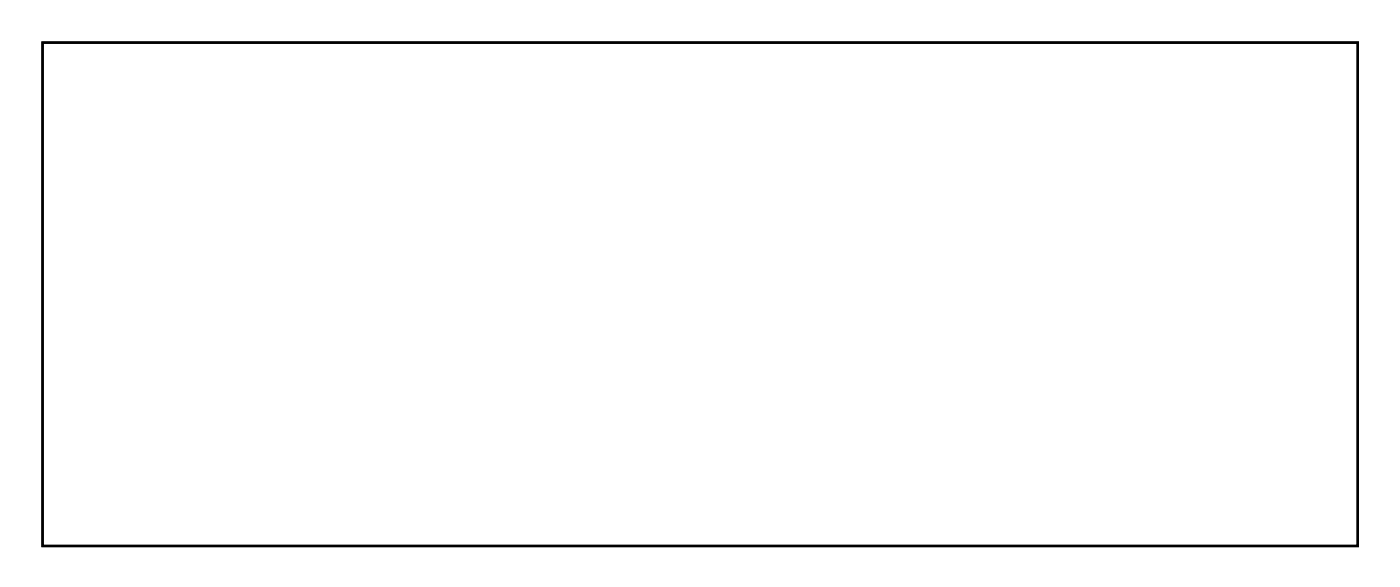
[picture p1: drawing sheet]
<svg xmlns="http://www.w3.org/2000/svg" width="120mm" height="50mm" viewBox="0 0 120 50" stroke-linecap="round" stroke-linejoin="round" font-family="sans-serif">
<path d="M3.6 3.6h112.4v43h-112.4z" fill="none" stroke="#000" stroke-width=".2"/>
<path d="M3.6 3.6h112.4v43h-112.4zM3.6 3.6v43h112.4v-43z" fill="#000"/>
<circle cx="16.2" cy="20.1" r=".74" fill="#fff"/>
<circle cx="16.2" cy="20.1" r=".74" fill="none" stroke="#fff" stroke-width=".75" stroke-linecap="butt"/>
<circle cx="18.7" cy="20.1" r=".74" fill="#fff"/>
<circle cx="18.7" cy="20.1" r=".74" fill="none" stroke="#fff" stroke-width=".75" stroke-linecap="butt"/>
<circle cx="21.3" cy="20.1" r=".74" fill="#fff"/>
<circle cx="21.3" cy="20.1" r=".74" fill="none" stroke="#fff" stroke-width=".75" stroke-linecap="butt"/>
<circle cx="23.8" cy="20.1" r=".74" fill="#fff"/>
<circle cx="23.8" cy="20.1" r=".74" fill="none" stroke="#fff" stroke-width=".75" stroke-linecap="butt"/>
<circle cx="26.3" cy="20.1" r=".74" fill="#fff"/>
<circle cx="26.3" cy="20.1" r=".74" fill="none" stroke="#fff" stroke-width=".75" stroke-linecap="butt"/>
<circle cx="28.9" cy="20.1" r=".74" fill="#fff"/>
<circle cx="28.9" cy="20.1" r=".74" fill="none" stroke="#fff" stroke-width=".75" stroke-linecap="butt"/>
<circle cx="31.4" cy="20.1" r=".74" fill="#fff"/>
<circle cx="31.4" cy="20.1" r=".74" fill="none" stroke="#fff" stroke-width=".75" stroke-linecap="butt"/>
<circle cx="34" cy="20.1" r=".74" fill="#fff"/>
<circle cx="34" cy="20.1" r=".74" fill="none" stroke="#fff" stroke-width=".75" stroke-linecap="butt"/>
<circle cx="36.5" cy="20.1" r=".74" fill="#fff"/>
<circle cx="36.5" cy="20.1" r=".74" fill="none" stroke="#fff" stroke-width=".75" stroke-linecap="butt"/>
<circle cx="39" cy="20.1" r=".74" fill="#fff"/>
<circle cx="39" cy="20.1" r=".74" fill="none" stroke="#fff" stroke-width=".75" stroke-linecap="butt"/>
<circle cx="41.6" cy="20.1" r=".74" fill="#fff"/>
<circle cx="41.6" cy="20.1" r=".74" fill="none" stroke="#fff" stroke-width=".75" stroke-linecap="butt"/>
<circle cx="44.1" cy="20.1" r=".74" fill="#fff"/>
<circle cx="44.1" cy="20.1" r=".74" fill="none" stroke="#fff" stroke-width=".75" stroke-linecap="butt"/>
<circle cx="46.7" cy="20.1" r=".74" fill="#fff"/>
<circle cx="46.7" cy="20.1" r=".74" fill="none" stroke="#fff" stroke-width=".75" stroke-linecap="butt"/>
<circle cx="49.2" cy="20.1" r=".74" fill="#fff"/>
<circle cx="49.2" cy="20.1" r=".74" fill="none" stroke="#fff" stroke-width=".75" stroke-linecap="butt"/>
<circle cx="51.7" cy="20.1" r=".74" fill="#fff"/>
<circle cx="51.7" cy="20.1" r=".74" fill="none" stroke="#fff" stroke-width=".75" stroke-linecap="butt"/>
<circle cx="54.3" cy="20.1" r=".74" fill="#fff"/>
<circle cx="54.3" cy="20.1" r=".74" fill="none" stroke="#fff" stroke-width=".75" stroke-linecap="butt"/>
<circle cx="56.8" cy="20.1" r=".74" fill="#fff"/>
<circle cx="56.8" cy="20.1" r=".74" fill="none" stroke="#fff" stroke-width=".75" stroke-linecap="butt"/>
<circle cx="59.4" cy="20.1" r=".74" fill="#fff"/>
<circle cx="59.4" cy="20.1" r=".74" fill="none" stroke="#fff" stroke-width=".75" stroke-linecap="butt"/>
<circle cx="61.9" cy="20.1" r=".74" fill="#fff"/>
<circle cx="61.9" cy="20.1" r=".74" fill="none" stroke="#fff" stroke-width=".75" stroke-linecap="butt"/>
<circle cx="64.4" cy="20.1" r=".74" fill="#fff"/>
<circle cx="64.4" cy="20.1" r=".74" fill="none" stroke="#fff" stroke-width=".75" stroke-linecap="butt"/>
<circle cx="64.4" cy="17.5" r=".74" fill="#fff"/>
<circle cx="64.4" cy="17.5" r=".74" fill="none" stroke="#fff" stroke-width=".75" stroke-linecap="butt"/>
<circle cx="61.9" cy="17.5" r=".74" fill="#fff"/>
<circle cx="61.9" cy="17.5" r=".74" fill="none" stroke="#fff" stroke-width=".75" stroke-linecap="butt"/>
<circle cx="59.4" cy="17.5" r=".74" fill="#fff"/>
<circle cx="59.4" cy="17.5" r=".74" fill="none" stroke="#fff" stroke-width=".75" stroke-linecap="butt"/>
<circle cx="56.8" cy="17.5" r=".74" fill="#fff"/>
<circle cx="56.8" cy="17.5" r=".74" fill="none" stroke="#fff" stroke-width=".75" stroke-linecap="butt"/>
<circle cx="54.3" cy="17.5" r=".74" fill="#fff"/>
<circle cx="54.3" cy="17.5" r=".74" fill="none" stroke="#fff" stroke-width=".75" stroke-linecap="butt"/>
<circle cx="51.7" cy="17.5" r=".74" fill="#fff"/>
<circle cx="51.7" cy="17.5" r=".74" fill="none" stroke="#fff" stroke-width=".75" stroke-linecap="butt"/>
<circle cx="49.2" cy="17.5" r=".74" fill="#fff"/>
<circle cx="49.2" cy="17.5" r=".74" fill="none" stroke="#fff" stroke-width=".75" stroke-linecap="butt"/>
<circle cx="46.7" cy="17.5" r=".74" fill="#fff"/>
<circle cx="46.7" cy="17.5" r=".74" fill="none" stroke="#fff" stroke-width=".75" stroke-linecap="butt"/>
<circle cx="44.1" cy="17.5" r=".74" fill="#fff"/>
<circle cx="44.1" cy="17.5" r=".74" fill="none" stroke="#fff" stroke-width=".75" stroke-linecap="butt"/>
<circle cx="41.6" cy="17.5" r=".74" fill="#fff"/>
<circle cx="41.6" cy="17.5" r=".74" fill="none" stroke="#fff" stroke-width=".75" stroke-linecap="butt"/>
<circle cx="39" cy="17.5" r=".74" fill="#fff"/>
<circle cx="39" cy="17.5" r=".74" fill="none" stroke="#fff" stroke-width=".75" stroke-linecap="butt"/>
<circle cx="36.5" cy="17.5" r=".74" fill="#fff"/>
<circle cx="36.5" cy="17.5" r=".74" fill="none" stroke="#fff" stroke-width=".75" stroke-linecap="butt"/>
<circle cx="34" cy="17.5" r=".74" fill="#fff"/>
<circle cx="34" cy="17.5" r=".74" fill="none" stroke="#fff" stroke-width=".75" stroke-linecap="butt"/>
<circle cx="31.4" cy="17.5" r=".74" fill="#fff"/>
<circle cx="31.4" cy="17.5" r=".74" fill="none" stroke="#fff" stroke-width=".75" stroke-linecap="butt"/>
<circle cx="28.9" cy="17.5" r=".74" fill="#fff"/>
<circle cx="28.9" cy="17.5" r=".74" fill="none" stroke="#fff" stroke-width=".75" stroke-linecap="butt"/>
<circle cx="26.3" cy="17.5" r=".74" fill="#fff"/>
<circle cx="26.3" cy="17.5" r=".74" fill="none" stroke="#fff" stroke-width=".75" stroke-linecap="butt"/>
<circle cx="23.8" cy="17.5" r=".74" fill="#fff"/>
<circle cx="23.8" cy="17.5" r=".74" fill="none" stroke="#fff" stroke-width=".75" stroke-linecap="butt"/>
<circle cx="21.3" cy="17.5" r=".74" fill="#fff"/>
<circle cx="21.3" cy="17.5" r=".74" fill="none" stroke="#fff" stroke-width=".75" stroke-linecap="butt"/>
<circle cx="18.7" cy="17.5" r=".74" fill="#fff"/>
<circle cx="18.7" cy="17.5" r=".74" fill="none" stroke="#fff" stroke-width=".75" stroke-linecap="butt"/>
<circle cx="16.2" cy="17.5" r=".74" fill="#fff"/>
<circle cx="16.2" cy="17.5" r=".74" fill="none" stroke="#fff" stroke-width=".75" stroke-linecap="butt"/>
<circle cx="34" cy="35.3" r=".6" fill="#fff"/>
<circle cx="34" cy="35.3" r=".6" fill="none" stroke="#fff" stroke-width=".65" stroke-linecap="butt"/>
<path d="M33.4 34.7h1.2v1.2h-1.2z" fill="#fff"/>
<path d="M33.4 34.7h1.2v1.2h-1.2z" fill="none" stroke="#fff" stroke-width=".65" stroke-linecap="butt"/>
<circle cx="34" cy="32.8" r=".6" fill="#fff"/>
<circle cx="34" cy="32.8" r=".6" fill="none" stroke="#fff" stroke-width=".65" stroke-linecap="butt"/>
<circle cx="24.5" cy="35.3" r=".6" fill="#fff"/>
<circle cx="24.5" cy="35.3" r=".6" fill="none" stroke="#fff" stroke-width=".65" stroke-linecap="butt"/>
<path d="M23.9 34.7h1.2v1.2h-1.2z" fill="#fff"/>
<path d="M23.9 34.7h1.2v1.2h-1.2z" fill="none" stroke="#fff" stroke-width=".65" stroke-linecap="butt"/>
<circle cx="24.5" cy="32.8" r=".6" fill="#fff"/>
<circle cx="24.5" cy="32.8" r=".6" fill="none" stroke="#fff" stroke-width=".65" stroke-linecap="butt"/>
<circle cx="14.5" cy="35.3" r=".6" fill="#fff"/>
<circle cx="14.5" cy="35.3" r=".6" fill="none" stroke="#fff" stroke-width=".65" stroke-linecap="butt"/>
<path d="M13.9 34.7h1.2v1.2h-1.2z" fill="#fff"/>
<path d="M13.9 34.7h1.2v1.2h-1.2z" fill="none" stroke="#fff" stroke-width=".65" stroke-linecap="butt"/>
<circle cx="14.5" cy="32.8" r=".6" fill="#fff"/>
<circle cx="14.5" cy="32.8" r=".6" fill="none" stroke="#fff" stroke-width=".65" stroke-linecap="butt"/>
<circle cx="43.9" cy="35.3" r=".6" fill="#fff"/>
<circle cx="43.9" cy="35.3" r=".6" fill="none" stroke="#fff" stroke-width=".65" stroke-linecap="butt"/>
<path d="M43.3 34.7h1.2v1.2h-1.2z" fill="#fff"/>
<path d="M43.3 34.7h1.2v1.2h-1.2z" fill="none" stroke="#fff" stroke-width=".65" stroke-linecap="butt"/>
<circle cx="43.9" cy="32.8" r=".6" fill="#fff"/>
<circle cx="43.9" cy="32.8" r=".6" fill="none" stroke="#fff" stroke-width=".65" stroke-linecap="butt"/>
<circle cx="54.1" cy="35.3" r=".6" fill="#fff"/>
<circle cx="54.1" cy="35.3" r=".6" fill="none" stroke="#fff" stroke-width=".65" stroke-linecap="butt"/>
<path d="M53.5 34.7h1.2v1.2h-1.2z" fill="#fff"/>
<path d="M53.5 34.7h1.2v1.2h-1.2z" fill="none" stroke="#fff" stroke-width=".65" stroke-linecap="butt"/>
<circle cx="54.1" cy="32.8" r=".6" fill="#fff"/>
<circle cx="54.1" cy="32.8" r=".6" fill="none" stroke="#fff" stroke-width=".65" stroke-linecap="butt"/>
<circle cx="94.7" cy="35.3" r=".6" fill="#fff"/>
<circle cx="94.7" cy="35.3" r=".6" fill="none" stroke="#fff" stroke-width=".65" stroke-linecap="butt"/>
<path d="M94.1 34.7h1.2v1.2h-1.2z" fill="#fff"/>
<path d="M94.1 34.7h1.2v1.2h-1.2z" fill="none" stroke="#fff" stroke-width=".65" stroke-linecap="butt"/>
<circle cx="94.7" cy="32.8" r=".6" fill="#fff"/>
<circle cx="94.7" cy="32.8" r=".6" fill="none" stroke="#fff" stroke-width=".65" stroke-linecap="butt"/>
<circle cx="104.9" cy="35.3" r=".6" fill="#fff"/>
<circle cx="104.9" cy="35.3" r=".6" fill="none" stroke="#fff" stroke-width=".65" stroke-linecap="butt"/>
<path d="M104.3 34.7h1.2v1.2h-1.2z" fill="#fff"/>
<path d="M104.3 34.7h1.2v1.2h-1.2z" fill="none" stroke="#fff" stroke-width=".65" stroke-linecap="butt"/>
<circle cx="104.9" cy="32.8" r=".6" fill="#fff"/>
<circle cx="104.9" cy="32.8" r=".6" fill="none" stroke="#fff" stroke-width=".65" stroke-linecap="butt"/>
<circle cx="84.6" cy="35.3" r=".6" fill="#fff"/>
<circle cx="84.6" cy="35.3" r=".6" fill="none" stroke="#fff" stroke-width=".65" stroke-linecap="butt"/>
<path d="M84 34.7h1.2v1.2h-1.2z" fill="#fff"/>
<path d="M84 34.7h1.2v1.2h-1.2z" fill="none" stroke="#fff" stroke-width=".65" stroke-linecap="butt"/>
<circle cx="84.6" cy="32.8" r=".6" fill="#fff"/>
<circle cx="84.6" cy="32.8" r=".6" fill="none" stroke="#fff" stroke-width=".65" stroke-linecap="butt"/>
<circle cx="64.3" cy="35.3" r=".6" fill="#fff"/>
<circle cx="64.3" cy="35.3" r=".6" fill="none" stroke="#fff" stroke-width=".65" stroke-linecap="butt"/>
<path d="M63.7 34.7h1.2v1.2h-1.2z" fill="#fff"/>
<path d="M63.7 34.7h1.2v1.2h-1.2z" fill="none" stroke="#fff" stroke-width=".65" stroke-linecap="butt"/>
<circle cx="64.3" cy="32.8" r=".6" fill="#fff"/>
<circle cx="64.3" cy="32.8" r=".6" fill="none" stroke="#fff" stroke-width=".65" stroke-linecap="butt"/>
<circle cx="74.4" cy="35.3" r=".6" fill="#fff"/>
<circle cx="74.4" cy="35.3" r=".6" fill="none" stroke="#fff" stroke-width=".65" stroke-linecap="butt"/>
<path d="M73.8 34.7h1.2v1.2h-1.2z" fill="#fff"/>
<path d="M73.8 34.7h1.2v1.2h-1.2z" fill="none" stroke="#fff" stroke-width=".65" stroke-linecap="butt"/>
<circle cx="74.4" cy="32.8" r=".6" fill="#fff"/>
<circle cx="74.4" cy="32.8" r=".6" fill="none" stroke="#fff" stroke-width=".65" stroke-linecap="butt"/>
</svg>
